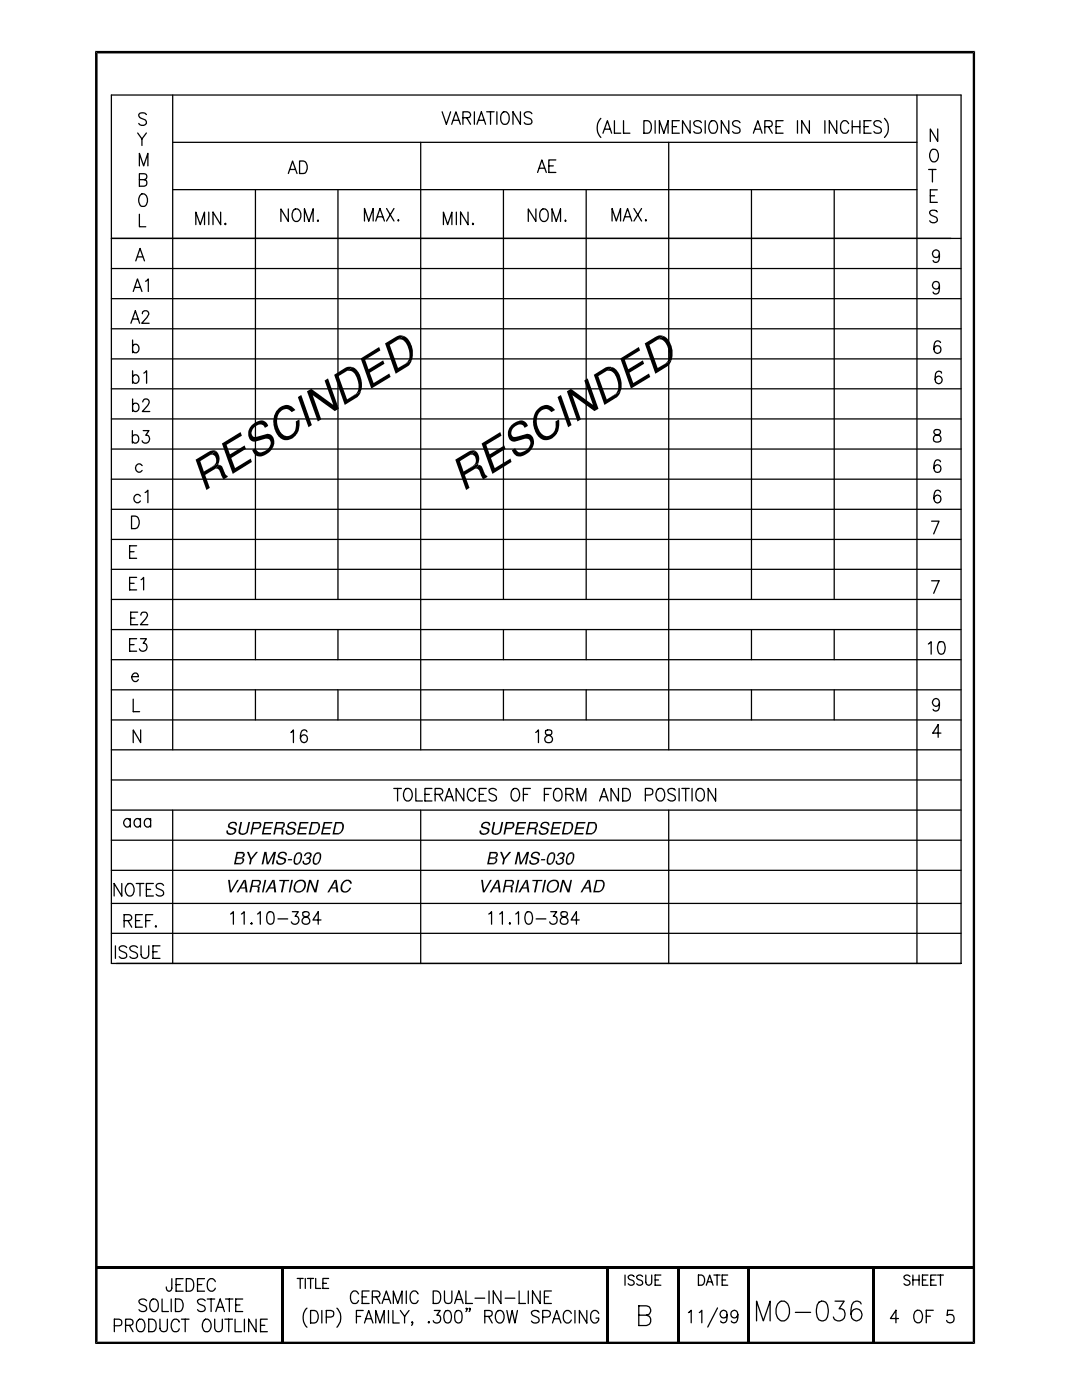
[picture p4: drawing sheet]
<svg xmlns="http://www.w3.org/2000/svg" width="216mm" height="279mm" viewBox="0 0 216 279" stroke-linecap="round" stroke-linejoin="round" font-family="sans-serif">
<g fill="none" stroke="#000" stroke-width=".25">
<path d="M22.2 19h169.6v173.3h-169.6zM34.5 19v130.6M183 19v173.3M27.5 26.5l.8 1.2v1.3M27.8 35.9l1.3-.2a.59 .59 0 0 0 .2-.6 .59 .59 0 0 0-.6-.4h-.9v2.5h.9a.66 .66 0 0 0 .6-.7 .66 .66 0 0 0-.6-.6M27.8 33.1v-2.5l.9 2.5 .8-2.5v2.5M28.1 38.8a.89 .89 0 0 1 1.3 .9 1.06 1.06 0 0 1-.2 1.1 1.06 1.06 0 0 1-1.1 .3l-.2-.2a1.71 1.71 0 0 1 .2-2.1zM29.2 22.9a.84 .84 0 0 0-.8-.4 .84 .84 0 0 0-.7 .6l.2 .4 1.2 .5 .1 .6a.92 .92 0 0 1-1.5 0M29.2 26.5l-.9 1.2M34.5 37.8h148.5M34.5 28.4h148.5M51 37.8v81.8"/>
<path d="M57.5 34.6l.9-2.5 .9 2.5M57.9 33.8h1M59.8 32.1h.7a1.5 1.5 0 0 1 .4 2.4l-1.1 .1zM67.4 37.8v81.8M83.9 28.4v121.2M88.2 22.3l.9 2.5 .8-2.5M90.1 24.8l.9-2.5 .9 2.5M90.5 24h1M92.4 23.5h.9a.59 .59 0 0 0 .6-.4 .59 .59 0 0 0-.2-.7l-1.3-.1v2.5M93.1 23.5l.8 1.3M94.7 22.3v2.5M95.2 24.8l.9-2.5 .8 2.5"/>
<path d="M95.5 24h1.1M97.1 22.3h1.5M97.9 22.3v2.5M99.1 22.3v2.5M100.3 22.4l.2-.1a1.22 1.22 0 0 1 1 1.9 .82 .82 0 0 1-.9 .6 .82 .82 0 0 1-.7-.9 1.45 1.45 0 0 1 .4-1.5zM100.5 37.8v81.8M103.8 22.3v2.5l-1.4-2.5v2.5M106.1 22.7a.83 .83 0 0 0-.8-.4 .83 .83 0 0 0-.7 .6l.2 .4 .9 .3a.6 .6 0 0 1 .4 .7 .6 .6 0 0 1-.5 .5l-.8-.1-.2-.2M107.3 34.4l.8-2.5 .9 2.5M107.6 33.6h1.1M109.5 33.1h.9M110.9 31.9h-1.4v2.5h1.4"/>
<path d="M117 37.8v81.8M119.9 23.6a2.85 2.85 0 0 0 0 3.8M120.3 26.6l.9-2.5 .8 2.5M120.6 25.8h1.1M122.6 24.1v2.5h1.3M124.4 24.1v2.5h1.3M128.5 24.1a1.32 1.32 0 0 1 1.4 .6 1.32 1.32 0 0 1-.1 1.5l-.6 .4h-.7zM130.7 24.1v2.5M131.6 26.6v-2.5l.9 2.5 .8-2.5v2.5M133.4 28.4v121.2M134.2 25.3h.8M135.6 24.1h-1.4v2.5h1.4"/>
<path d="M137.7 24.1v2.5l-1.5-2.5v2.5M140 24.5a.83 .83 0 0 0-.9-.4 .83 .83 0 0 0-.7 .6l.2 .4 .9 .3a.61 .61 0 0 1 .5 .6 .61 .61 0 0 1-.6 .6l-.8-.1-.2-.3M140.7 24.1v2.5M141.9 24.2l.6-.1a1.51 1.51 0 0 1 0 2.5h-.4a1.54 1.54 0 0 1-.2-2.4zM145.4 24.1v2.5l-1.5-2.5v2.5M147.7 24.5a.79 .79 0 0 0-.9-.5 .79 .79 0 0 0-.6 .7l.2 .4 .8 .3a.61 .61 0 0 1 .5 .6 .61 .61 0 0 1-.6 .6l-.7-.1-.2-.3M149.9 37.8v81.8M150.3 26.6l.9-2.5 .9 2.5M150.7 25.8h1M152.6 25.3l1.3-.1a.63 .63 0 0 0 .2-.7 .63 .63 0 0 0-.6-.4h-.9v2.5M153.3 25.3l.8 1.3M154.9 25.3h.8"/>
<path d="M156.3 24.1h-1.4v2.5h1.4M159.1 24.1v2.5M161.5 24.1v2.5l-1.5-2.5v2.5M164.6 24.1v2.5M166.5 37.8v81.8M167 24.1v2.5l-1.5-2.5v2.5M169.3 24.7a.83 .83 0 0 0-1-.6 .83 .83 0 0 0-.6 1 1.05 1.05 0 0 0 .2 1.1 1.05 1.05 0 0 0 1.1 .3l.3-.5M170.1 25.3h1.5M170.1 24.1v2.5M171.6 24.1v2.5M172.4 25.3h.9M173.8 24.1h-1.4v2.5h1.4"/>
<path d="M175.9 24.5a.87 .87 0 0 0-1.5 0 .61 .61 0 0 0 .4 .7l.6 .2a.61 .61 0 0 1 .5 .6 .61 .61 0 0 1-.6 .6l-.7-.1-.2-.3M176.5 23.6a2.73 2.73 0 0 1 0 3.8M185.3 33.8h1.5M185.6 39.1h.9M185.9 29.9a.89 .89 0 0 1 1.3 .8 1.15 1.15 0 0 1-1.1 1.6 1.59 1.59 0 0 1-.2-2.4zM186.1 33.8v2.5M187 37.9h-1.4v2.5h1.4M187.1 25.7v2.5l-1.5-2.5v2.5M22.2 59.6h169.6M22.2 53.6h169.6M22.2 47.6h169.6M26.6 58.2l.8-2.5 .9 2.5"/>
<path d="M26.9 57.4h1.1M27.1 52.1l.8-2.5 .9 2.5M27.4 51.3h1.1M27.8 42.8v2.5h1.3M29 56.1l.6-.4v2.5M39.1 44.8v-2.5l.9 2.5 .8-2.5v2.5M41.7 42.3v2.5M44 42.3v2.5l-1.5-2.5v2.5M44.9 44.7l.1-.1 .1 .1-.1 .1zM57.5 41.7v2.5l-1.5-2.5v2.5M58.5 42l.4-.3a1.19 1.19 0 0 1 1.1 .6 1.19 1.19 0 0 1-.1 1.3 .75 .75 0 0 1-.7 .6 .75 .75 0 0 1-.8-.6 1.72 1.72 0 0 1 .1-1.6zM60.7 44.2v-2.5l.9 2.5 .9-2.5v2.5"/>
<path d="M63.3 44.1l.2-.2v.2v.1zM72.7 44.1v-2.5l.9 2.5 .9-2.5v2.5M75 44.1l.8-2.5 .9 2.5M75.3 43.3h1.1M77.1 41.6l1.5 2.5M78.6 41.6l-1.5 2.5M79.4 44l.1-.1 .1 .1-.1 .1zM88.5 44.8v-2.5l.8 2.5 .9-2.5v2.5M91.1 42.3v2.5M93.4 42.3v2.5l-1.5-2.5v2.5M94.4 44.6l.1 .1-.1 .1v-.2l-.1 .1M106.9 41.7v2.5l-1.5-2.5v2.5"/>
<path d="M107.9 42l.4-.3a1.11 1.11 0 0 1 1.1 1.6 .85 .85 0 0 1-.9 .9 .85 .85 0 0 1-.8-.9v-.7zM110.2 44.2v-2.5l.8 2.5 .8-2.5v2.5M112.8 43.9l.1 .2-.1 .1zM122.1 44.1v-2.5l.9 2.5 .8-2.5v2.5M124.4 44.1l.8-2.5 .9 2.5M124.7 43.3h1.1M126.5 41.6l1.5 2.5M128 41.6l-1.5 2.5M128.9 43.9l.1 .1-.1 .1zM187 42.3a.84 .84 0 0 0-.8-.4 .84 .84 0 0 0-.7 .6l.2 .4 1.2 .6 .1 .6a.92 .92 0 0 1-1.5 0M187.5 50.7a.7 .7 0 0 1-.8 .7 .7 .7 0 0 1-.6-.8 .71 .71 0 0 1 .5-.7 .71 .71 0 0 1 .8 .3 2.72 2.72 0 0 1-.2 2l-.6 .2-.3-.2-.1-.2M187.5 57a.7 .7 0 0 1-.8 .7 .7 .7 0 0 1-.6-.8l.1-.4a.69 .69 0 0 1 1.2 0 2.79 2.79 0 0 1-.2 2l-.6 .2-.3-.2-.1-.2"/>
<path d="M22.2 77.6h169.6M22.2 71.6h169.6M22.2 65.6h169.6M26.1 64.5l.9-2.5 .9 2.5M26.5 75.2a.7 .7 0 0 1 .9-.3 .7 .7 0 0 1 .3 .9 .66 .66 0 0 1-.5 .7 .66 .66 0 0 1-.7-.4M26.5 69.1a.7 .7 0 0 1 .9-.3 .7 .7 0 0 1 .3 .9 .66 .66 0 0 1-.5 .7 .66 .66 0 0 1-.7-.4M26.5 67.9v2.5M26.5 74v2.5M26.5 79.6v2.5M26.5 63.7h1M28.4 62.6a.51 .51 0 0 1 .4-.6h.5a.6 .6 0 0 1 .2 .9l-1.2 1.6h1.5M28.7 74.5l.6-.5v2.5"/>
<path d="M187.7 68.4a.65 .65 0 0 0-1-.2 1.98 1.98 0 0 0 0 2.2 .71 .71 0 0 0 .9-.2 .71 .71 0 0 0-.1-1 .71 .71 0 0 0-1 .1l-.1 .4M187.9 74.5a.58 .58 0 0 0-1-.3 2.54 2.54 0 0 0-.2 2 .72 .72 0 0 0 1.1 .2 .72 .72 0 0 0 0-1.1 .72 .72 0 0 0-1.1 .1l-.1 .4M22.2 83.6h169.6M22.2 89.6h169.6M22.2 95.6h169.6M26.4 87.1a.7 .7 0 0 1 .9-.3 .7 .7 0 0 1 .4 .9 .66 .66 0 0 1-.5 .7 .66 .66 0 0 1-.8-.3M26.4 85.9v2.5M26.5 80.8a.7 .7 0 0 1 .9-.3 .7 .7 0 0 1 .3 .9 .68 .68 0 0 1-.5 .7 .68 .68 0 0 1-.7-.3M28 99a.8 .8 0 0 0-1.3 .3 .8 .8 0 0 0 .9 1l.4-.3M28.4 92.9a.8 .8 0 0 0-1.4 .3 .8 .8 0 0 0 .9 1l.5-.3M28.5 80.2l.2-.4 .6-.2a.62 .62 0 0 1 .4 1l-1.3 1.5h1.5M28.6 85.9h1.1l-.6 1a.77 .77 0 0 1 .6 1.2 .77 .77 0 0 1-1.3-.1"/>
<path d="M29 98.3l.5-.5v2.5M186.5 85.9a.52 .52 0 0 0 .2 .8 .91 .91 0 0 1 1 1.1 .77 .77 0 0 1-1.1 .4 .77 .77 0 0 1 0-1.3 .97 .97 0 0 0 1.1-.8 .8 .8 0 0 0-1.2-.2zM187.7 98.2a.63 .63 0 0 0-1-.2 1.61 1.61 0 0 0 .3 2.4 .75 .75 0 0 0 .7-.9 .75 .75 0 0 0-1-.6l-.3 .6M187.7 92.2a.63 .63 0 0 0-1-.3 2.06 2.06 0 0 0 0 2.3 .72 .72 0 0 0 .9-.3 .72 .72 0 0 0-.1-.9 .72 .72 0 0 0-1 .1l-.1 .4M22.2 101.6h169.6M22.2 107.7h169.6M22.2 113.6h169.6M22.2 119.6h169.6M25.9 116.4h.9M25.9 110.1h.9M26.2 103h.8a1.38 1.38 0 0 1 .8 1.2 1.38 1.38 0 0 1-.8 1.3h-.8zM27.3 108.9h-1.4v2.5h1.4"/>
<path d="M27.3 115.2h-1.4v2.5h1.4M28.2 115.7l.5-.5v2.5M185.9 104h1.5l-1.1 2.6M185.9 115.9h1.5l-1.1 2.5M22.2 125.6h169.6M22.2 137.7h169.6M22.2 131.7h169.6M25.9 128.7h.9M26.1 123.4h.8M26.3 135h1.3a.66 .66 0 0 0-.7-.7 .66 .66 0 0 0-.6 .7 .73 .73 0 0 0 .4 .9 .73 .73 0 0 0 .9-.3M26.6 139.5v2.5h1.3M27.3 127.5h-1.4v2.5h1.4"/>
<path d="M27.5 122.2h-1.4v2.5h1.4M28 127.5h1.2l-.6 .9a.79 .79 0 0 1 .6 1.2 .79 .79 0 0 1-1.4-.1M28.1 122.8l.2-.5 .7-.1a.6 .6 0 0 1 .3 .9l-1.3 1.6h1.5M51 125.6v6.1M51 137.7v6M67.4 125.6v6.1M67.4 137.7v6M100.5 125.6v6.1M100.5 137.7v6M117 125.6v6.1M117 137.7v6M149.9 125.6v6.1"/>
<path d="M149.9 137.7v6M166.5 125.6v6.1M166.5 137.7v6M185.3 128.5l.5-.4v2.5M187.4 128.1a.74 .74 0 0 1 1.1 .4 2.12 2.12 0 0 1-.2 1.9l-.6 .2a1.48 1.48 0 0 1-.5-2.1zM22.2 155.7h169.6M22.2 149.6h169.6M22.2 143.7h169.6M28.1 145.7v2.5l-1.5-2.5v2.5M58 146.2l.5-.5v2.5M61.3 146l-.2-.2-.5-.1a1.52 1.52 0 0 0-.5 2.1 .74 .74 0 0 0 1.2-.1 .74 .74 0 0 0-.7-1.1l-.5 .4-.2 .4M78.6 157.4h1.5"/>
<path d="M79.3 157.4v2.5M80.9 157.5l.3-.1a1.19 1.19 0 0 1 1 .6 1.19 1.19 0 0 1-.1 1.3 .75 .75 0 0 1-.7 .6 .75 .75 0 0 1-.8-.6 1.6 1.6 0 0 1 .3-1.8zM83 157.4v2.5h1.3M84.8 158.5h.9M86.2 157.4h-1.4v2.5h1.4M86.8 158.5l1.3-.1a.59 .59 0 0 0 0-.9l-1.3-.1v2.5M87.6 158.5l.7 1.4M88.8 159.9l.8-2.5 .9 2.5M89.1 159h1.1M92.5 157.4v2.5l-1.5-2.5v2.5M94.9 157.9a.75 .75 0 0 0-.6-.6 .75 .75 0 0 0-.8 .4 1.54 1.54 0 0 0 .4 2.2 .76 .76 0 0 0 1-.6M95.6 158.5h.9"/>
<path d="M97 157.4h-1.4v2.5h1.4M99.1 157.7a.81 .81 0 0 0-.9-.4 .81 .81 0 0 0-.6 .6l.2 .4 .8 .4a.67 .67 0 0 1 .5 .8 .95 .95 0 0 1-1.5 0M102.2 157.7l.4-.3h.4a1.5 1.5 0 0 1 0 2.5 1.09 1.09 0 0 1-1-1.6zM104.4 158.5h.9M105.8 157.4h-1.4v2.5M106.9 146.2l.5-.5v2.5M108.6 158.5h.9M108.9 145.8a.56 .56 0 0 0 .2 .8 .9 .9 0 0 1 1 .5 .9 .9 0 0 1-.1 1 .87 .87 0 0 1-1.3-.4 .96 .96 0 0 1 1.1-1.1 .56 .56 0 0 0 .2-.8l-.3-.1zM110 157.4h-1.4v2.5M110.7 157.7l.4-.3a1.11 1.11 0 0 1 1 1.5 .85 .85 0 0 1-.8 1 .85 .85 0 0 1-.9-1v-.6zM112.9 158.5l1.3-.1a.6 .6 0 0 0 .2-.6 .6 .6 0 0 0-.5-.4h-1v2.5M113.7 158.5l.7 1.4"/>
<path d="M115.1 159.9v-2.5l.9 2.5 .9-2.5v2.5M119.6 159.9l.9-2.5 .9 2.5M120 159h1M123.4 157.4v2.5l-1.5-2.5v2.5M124.2 157.4h.8a1.38 1.38 0 0 1 .8 1.2 1.38 1.38 0 0 1-.8 1.3h-.8zM128.8 158.7l1.2-.2a.67 .67 0 0 0 .3-.7 .67 .67 0 0 0-.6-.4h-.9v2.5M131.3 157.5l.7-.1a1.5 1.5 0 0 1 0 2.5h-.5a1.55 1.55 0 0 1-.2-2.4zM134.7 157.7a.82 .82 0 0 0-.8-.4 .82 .82 0 0 0-.6 .6l.2 .4 .8 .4a.67 .67 0 0 1 .4 .8 .93 .93 0 0 1-1.4 0M135.5 157.4v2.5M136.1 157.4h1.4M136.8 157.4v2.5M138.1 157.4v2.5"/>
<path d="M139.3 157.5l.2-.1a1.11 1.11 0 0 1 1 1.5 .85 .85 0 0 1-.8 1 .85 .85 0 0 1-.8-1 1.45 1.45 0 0 1 .4-1.4zM142.8 157.4v2.5l-1.5-2.5v2.5M187.5 140.3a.73 .73 0 0 1-1.2 .5 .73 .73 0 0 1 .1-1.3 .64 .64 0 0 1 1 .3 2.65 2.65 0 0 1-.2 2 .64 .64 0 0 1-1-.2M187.7 146.3h-1.6l1.1-1.7v2.6M22.2 173.7h169.6M22.2 167.7h169.6M22.2 161.7h169.6M24.3 176.3v2.5l-1.5-2.5v2.5M25.5 176.4l.2-.1a1.19 1.19 0 0 1 .9 1.9 .75 .75 0 0 1-.7 .7 .75 .75 0 0 1-.8-.7 1.52 1.52 0 0 1 .4-1.8zM26 163.7a.76 .76 0 0 0-1.1-.1 .76 .76 0 0 0-.1 1.1 .64 .64 0 0 0 .6 .4 .64 .64 0 0 0 .6-.4M26 163.4v1.7M27.2 176.3h1.5"/>
<path d="M27.9 176.3v2.5M28 163.7a.7 .7 0 0 0-.9-.3 .7 .7 0 0 0-.3 .9 .66 .66 0 0 0 .4 .8 .66 .66 0 0 0 .8-.4M28 163.4v1.7M29.2 177.5h.9M30.1 163.7a.7 .7 0 0 0-1-.3 .7 .7 0 0 0-.3 .9 .66 .66 0 0 0 .5 .8 .66 .66 0 0 0 .8-.4M30.1 163.4v1.7M30.6 176.3h-1.4v2.5h1.4M32.6 176.7a.87 .87 0 0 0-1.4 0l.2 .6 .8 .3a.67 .67 0 0 1 .4 .9 .93 .93 0 0 1-1.4 0M34.5 161.7v30.6M83.9 161.7v30.6M133.4 161.7v30.6M22.2 186.3h169.6"/>
<path d="M22.2 180.3h169.6M23 188.8v2.5M24.8 183.7h.9a.65 .65 0 0 0 .6-.7l-.2-.3-.4-.2h-.9v2.5M25.3 189.1a.81 .81 0 0 0-.9-.4 .81 .81 0 0 0-.6 .7l.2 .3 1.2 .6 .1 .6a.95 .95 0 0 1-1.5 0M25.5 183.7l.8 1.3M27.1 183.7h.8M27.4 189.1a.84 .84 0 0 0-.8-.4 .84 .84 0 0 0-.7 .7l.2 .3 .9 .4a.62 .62 0 0 1 .2 1 1.01 1.01 0 0 1-1.3-.2M28.2 188.8v1.7a.76 .76 0 0 0 .7 .8 .76 .76 0 0 0 .8-.8v-1.7M28.4 182.5h-1.3v2.5h1.3M29.1 183.7h.8M30.5 182.5h-1.4v2.5M30.5 189.9h.9"/>
<path d="M31.1 184.8v.2l-.1-.1zM31.9 188.8h-1.4v2.5h1.4M46 182.4l.6-.5v2.5M48.2 182.4l.5-.5v2.5M50.2 184.2l.1 .1-.1 .1-.1-.1zM51.4 182.4l.5-.5v2.5M53.6 182.1a.68 .68 0 0 1 1 .3 2.49 2.49 0 0 1-.2 1.9 .72 .72 0 0 1-1.1-.3 2.28 2.28 0 0 1 .3-1.9zM55.5 183.4h1.9M58.3 181.9h1.2l-.6 1a.79 .79 0 0 1 .6 1.2 .79 .79 0 0 1-1.4-.1M60.5 182.1a.53 .53 0 0 0 .2 .8 .89 .89 0 0 1 .9 .4 .89 .89 0 0 1 0 1 .85 .85 0 0 1-1.3-.3 1.16 1.16 0 0 1 1.3-1.2l.1-.5a.81 .81 0 0 0-1.2-.2zM64.1 183.6h-1.7l1.1-1.7v2.5M97.5 182.4l.6-.5v2.5"/>
<path d="M99.7 182.4l.5-.5v2.5M101.7 184.2l.2 .1-.2 .1v-.2l-.1 .1M102.9 182.4l.6-.5v2.5M105.1 182.1a.68 .68 0 0 1 1 .3 2.08 2.08 0 0 1-.2 1.9 .67 .67 0 0 1-1-.3 2.08 2.08 0 0 1 .2-1.9zM107 183.4h1.9M109.9 181.9h1.2l-.7 1a.79 .79 0 0 1 .7 1.2 .79 .79 0 0 1-1.4-.1M112 182.1a.53 .53 0 0 0 .2 .8 .91 .91 0 0 1 1 .4 .91 .91 0 0 1-.1 1 .89 .89 0 0 1-1.3-.3 1.17 1.17 0 0 1 1.3-1.2l.1-.5a.81 .81 0 0 0-1.2-.2zM115.6 183.6h-1.6l1-1.7v2.5M29.3 259.6a.84 .84 0 0 0-.9-.4 .84 .84 0 0 0-.7 .6l.2 .4 .9 .4a.61 .61 0 0 1 .4 .4 .61 .61 0 0 1-.2 .6 .96 .96 0 0 1-1.3-.2M30.1 259.6l.4-.4a1.09 1.09 0 0 1 1.1 1.6 .86 .86 0 0 1-.9 1 .86 .86 0 0 1-.8-1v-.6zM32.3 259.2v2.5h1.3M34.2 259.2v2.5"/>
<path d="M34.3 255.2v1.9l-.1 .4a.51 .51 0 0 1-.9 0l-.1-.7M35 259.2h.8a1.38 1.38 0 0 1 .8 1.3 1.38 1.38 0 0 1-.8 1.2h-.8zM35.1 256.4h.9M36.5 255.2h-1.4v2.5h1.4M37.2 255.2a1.33 1.33 0 0 1 1.5 .7 1.33 1.33 0 0 1-.5 1.7l-1 .1zM39.4 256.4h.9M40.8 255.2h-1.4v2.5h1.4M40.9 259.6a.84 .84 0 0 0-.8-.4 .84 .84 0 0 0-.7 .6l.2 .4 .9 .4a.62 .62 0 0 1 .2 1 .96 .96 0 0 1-1.3-.2M41.4 259.2h1.4M42.1 259.2v2.5M43 255.8a.83 .83 0 0 0-1-.6 .83 .83 0 0 0-.6 1 1.09 1.09 0 0 0 1 1.5l.6-.6M45 259.2h1.5"/>
<path d="M45.8 259.2v2.5M48.4 259.2h-1.4v2.5h1.4M59.3 255.1h1.2M59.9 255.1v2M60.9 255.1v2M61.3 255.1h1.3M62 255.1v2M63 255.1v2h1M64.4 256.1h.8M65.6 255.1h-1.2v2h1.2M71.5 258.2a.83 .83 0 0 0-.9-.6 .83 .83 0 0 0-.7 1 1.05 1.05 0 0 0 .2 1.1 1.05 1.05 0 0 0 1.1 .4l.3-.6M72.3 258.8h.9"/>
<path d="M73.7 257.6h-1.4v2.5h1.4M74.3 258.8h1a.59 .59 0 0 0 .5-.4 .59 .59 0 0 0-.2-.6l-1.3-.2v2.5M75.1 258.8l.7 1.3M76.6 259.3h1M81.1 257.6v2.5M83.4 258.2a.83 .83 0 0 0-.9-.6 .83 .83 0 0 0-.7 1 1.05 1.05 0 0 0 .2 1.1 1.05 1.05 0 0 0 1.1 .4l.3-.6M86.4 257.6a1.32 1.32 0 0 1 1.5 .7 1.32 1.32 0 0 1-.2 1.5l-.2 .3h-1.1zM88.7 257.6v1.9a.74 .74 0 0 0 .7 .6 .74 .74 0 0 0 .8-.6v-1.9M91.1 259.3h1M93 257.6v2.5h1.3M94.8 259.1h1.9M97.6 257.6v2.5"/>
<path d="M99.9 257.6v2.5l-1.5-2.5v2.5M100.8 259.1h1.9M103.6 257.6v2.5h1.3M105.4 257.6v2.5M107.8 257.6v2.5l-1.5-2.5v2.5M108.6 258.8h.9M110 257.6h-1.4v2.5h1.4M124.7 254.5v2M126.5 254.8a.64 .64 0 0 0-.6-.4 .64 .64 0 0 0-.6 .6l.4 .4 .7 .2a.51 .51 0 0 1 .1 .5 .51 .51 0 0 1-.4 .4h-.3l-.5-.3M128.2 254.8a.64 .64 0 0 0-.6-.4 .64 .64 0 0 0-.6 .6l.4 .4 .7 .2a.51 .51 0 0 1 .1 .5 .51 .51 0 0 1-.4 .4h-.3l-.5-.3M128.9 254.5v1.4a.59 .59 0 0 0 .6 .6 .59 .59 0 0 0 .5-.6v-1.4M130.7 255.4h.7"/>
<path d="M131.9 254.5h-1.2v2h1.2M139.4 254.5a1.07 1.07 0 0 1 1.2 .7 1.07 1.07 0 0 1-.6 1.3h-.6zM140.9 256.5l.7-2 .7 2M141.2 255.8h.8M142.5 254.5h1.2M143.1 254.5v2M144.1 255.4h.7M145.2 254.5h-1.1v2h1.1M155.5 259.9a1.34 1.34 0 0 1 2 1.3 2.24 2.24 0 0 1-1 2.4 1.46 1.46 0 0 1-1.6-1.5 2.43 2.43 0 0 1 .6-2.2zM163.4 259.9l.9-.2a1.86 1.86 0 0 1 1 2.2l-.2 .9-.3 .6-.9 .2a1.86 1.86 0 0 1-1-2.2l.2-1zM166.6 259.7h1.8l-1 1.5h.5a1.25 1.25 0 0 1 .4 2 1.25 1.25 0 0 1-2-.4M181.6 254.8a.64 .64 0 0 0-.7-.4 .64 .64 0 0 0-.5 .6l.3 .4 .7 .2a.51 .51 0 0 1 .2 .5 .51 .51 0 0 1-.5 .4h-.3l-.4-.3"/>
<path d="M182.2 254.5v2M182.2 255.4h1.2M183.4 254.5v2M184.1 255.4h.6M185.2 254.5h-1.1v2h1.1M185.7 255.4h.7M186.8 254.5h-1.1v2h1.1M187.1 254.5h1.2M187.7 254.5v2M22.8 264.6l1.3-.1a.71 .71 0 0 0 .2-.7 .71 .71 0 0 0-.6-.5h-.9v2.5M25.1 264.5h.9a.62 .62 0 0 0 .6-.6 .62 .62 0 0 0-.6-.6h-.9v2.5M25.8 264.5l.7 1.3"/>
<path d="M27.6 263.4l.3-.1a1.19 1.19 0 0 1 .9 1.9 .8 .8 0 0 1-1 .6 .8 .8 0 0 1-.6-1 1.45 1.45 0 0 1 .4-1.4zM29.7 263.3a1.32 1.32 0 0 1 1.4 .6 1.32 1.32 0 0 1-.2 1.5l-.2 .3-1 .1zM31.9 263.3v1.8a.74 .74 0 0 0 .8 .7 .74 .74 0 0 0 .7-.7v-1.8M35.8 263.9a.75 .75 0 0 0-.8-.7 .75 .75 0 0 0-.7 .7 1.51 1.51 0 0 0 .5 1.9l.7-.1 .3-.5M36.2 263.3h1.5M37 263.3v2.5M40.8 263.4l.2-.1a1.22 1.22 0 0 1 1 1.9 .75 .75 0 0 1-.7 .6 .75 .75 0 0 1-.8-.6 1.6 1.6 0 0 1 .3-1.8zM42.8 263.3v1.8a.77 .77 0 0 0 .8 .7 .77 .77 0 0 0 .8-.7v-1.8M43.1 261.7l.8-2.5 .9 2.5M43.4 260.9h1M44.9 263.3h1.5M45.6 263.3v2.5"/>
<path d="M46.9 263.3v2.5h1.3M47 260.4h.9M48.8 263.3v2.5M51.1 263.3v2.5l-1.5-2.5v2.5M52 264.5h.8M53.3 263.3h-1.3v2.5h1.3M61.3 261.1a2.73 2.73 0 0 0 0 3.8M62 261.5h.7a1.38 1.38 0 0 1 .8 1.3 1.38 1.38 0 0 1-.8 1.2h-.7zM64.2 261.5v2.5M65.1 262.8h.9a.66 .66 0 0 0 .6-.6 .66 .66 0 0 0-.6-.7h-.9v2.5M67.2 261.1a2.73 2.73 0 0 1 0 3.8M71.1 262.7h.9"/>
<path d="M72.5 261.5h-1.4v2.5M72.7 264l.9-2.5 .8 2.5M73 263.2h1.1M75 264v-2.5l.8 2.5 .9-2.5v2.5M76.2 260.1l.9-2.5 .9 2.5M77.5 261.5v2.5M78.4 261.5v2.5h1.3M78.5 260.1v-2.5l.9 2.5 .8-2.5v2.5M79.9 261.5l.8 1.2M80.7 262.7v1.3M81.6 261.5l-.9 1.2M82.3 263.9v.1l-.2-.1 .2-.1v.1l-.2 .6"/>
<path d="M85.6 263.8l.1 .1-.1 .1v-.2l-.1 .1M86.7 261.5h1.1l-.6 1a.79 .79 0 0 1 .6 1.2 .79 .79 0 0 1-1.4-.1M88.9 261.7a.67 .67 0 0 1 1.1 .3 2.08 2.08 0 0 1-.3 1.9 .68 .68 0 0 1-1-.3 2.08 2.08 0 0 1 .2-1.9zM90.7 260.1l.9-2.5 .8 2.5M91.1 261.7a.68 .68 0 0 1 1 .3 2.49 2.49 0 0 1-.2 1.9 .72 .72 0 0 1-1.1-.3 2.28 2.28 0 0 1 .3-1.9zM93.1 261.3l.1-.1-.1 .1-.1-.1 .1-.1 .1 .3-.2 .3M93.7 261.3l.1-.1-.1 .1-.1-.1 .1-.1 .1 .3-.2 .3M96.7 262.7h1a.6 .6 0 0 0 .5-.6 .6 .6 0 0 0-.5-.6h-1v2.5M97.5 262.7l.7 1.3M99.1 261.9a.75 .75 0 0 1 .7-.4 .75 .75 0 0 1 .7 .6 1.51 1.51 0 0 1-.6 1.9 1.19 1.19 0 0 1-1-.6 1.19 1.19 0 0 1 .1-1.3zM101.1 261.5l.5 2.5 .6-2.5 .5 2.5 .6-2.5M107.6 261.9a.84 .84 0 0 0-.9-.4 .84 .84 0 0 0-.7 .6l.3 .4 .8 .3a.61 .61 0 0 1 .5 .5 .61 .61 0 0 1-.2 .6 .96 .96 0 0 1-1.4-.2"/>
<path d="M108.3 262.8h1a.66 .66 0 0 0 .5-.6 .66 .66 0 0 0-.5-.7h-1v2.5M110.2 264l.9-2.5 .8 2.5M110.5 263.2h1.1M114 262.1a.82 .82 0 0 0-1-.6 .82 .82 0 0 0-.6 1 1.14 1.14 0 0 0 1.1 1.5l.5-.6M114.7 261.5v2.5M117.1 261.5v2.5l-1.5-2.5v2.5M119.5 262.1a.82 .82 0 0 0-1-.6 .82 .82 0 0 0-.6 1 1.14 1.14 0 0 0 1 1.5 .95 .95 0 0 0 .6-.9h-.6M127.5 262.5h1.5a.93 .93 0 0 0 .9-1 .93 .93 0 0 0-.9-.9h-1.5v3.9h1.5a1.05 1.05 0 0 0 .9-1 1.05 1.05 0 0 0-.9-1M137.4 262l.5-.5v2.5M139.5 262l.5-.5v2.5M143.2 261l-2 3.8M145.1 262.3a.73 .73 0 0 1-1.2 .6 .73 .73 0 0 1 .1-1.3 .67 .67 0 0 1 1 .2 2.72 2.72 0 0 1-.2 2.1 .64 .64 0 0 1-1-.2"/>
<path d="M147.2 262.3a.7 .7 0 0 1-.9 .6 .7 .7 0 0 1-.3-1.1 .7 .7 0 0 1 1.1 0 2.28 2.28 0 0 1-.2 2.1 .65 .65 0 0 1-1-.2M151 263.6v-3.9l1.3 3.9 1.4-3.9v3.9M158.7 261.9h3.1M171.8 260.2a.98 .98 0 0 0-1.5-.3 3.8 3.8 0 0 0-.3 3.2 1.17 1.17 0 0 0 2-.3 1.17 1.17 0 0 0-1.2-1.6l-.5 .2-.3 .3-.2 .6M179.3 263.1h-1.6l1.1-1.6v2.5M182.5 261.8a.75 .75 0 0 1 .8-.3 .75 .75 0 0 1 .6 .6 1.51 1.51 0 0 1-.5 1.9h-.4a1.56 1.56 0 0 1-.5-2.2zM184.8 262.7h.9M186.2 261.5h-1.4v2.5M190.2 261.5h-1.1l-.1 1.1a.83 .83 0 0 1 1.1 0 .83 .83 0 0 1 0 1.1 .83 .83 0 0 1-1.1 0l-.1-.2"/>
</g>
<g fill="#000">
<path d="M19 10.2h175.6l-.5 .5h-174.6zM194.6 10.2v258l-.5-.4v-257.1zM59.4 79.2l.7-.4 2.1 6-.6 .5zM61.3 78.1l.8-.5 4.4 3.2-1.7-4.9 .6-.4 2.2 6.1-.8 .4-4.4-3.1 1.7 4.8-.7 .4zM66.7 74.8l2.3-1.5 .6-.1 .8 .1-2.8 1.8 1.7 4.6 2.7-1.6-.3 .8-.5 .5-2.4 1.4zM69 74.2l1.4-.9a3.9 3.9 0 0 1 1.6 4.8l-2.7 1.6 1.5-1a2.18 2.18 0 0 0 .6-2.8 2.69 2.69 0 0 0-1.3-1.8l-.6-.1zM72 71.5l3.6-2.2 .3 .6-3 1.9 .6 1.9 3-1.8 .2 .7-2.9 1.8 .7 2.1 3.2-2 .2 .7-3.8 2.4zM76.8 68.5l2.7-1.5 .5-.1 .6 .2-2.8 1.7 1.6 4.6 2.8-1.5-.5 .9-2.7 1.8zM79.2 67.9l1.4-.8a3.7 3.7 0 0 1 1.8 2.9v1l-.2 .9-2.8 1.5 1.6-.9a2.87 2.87 0 0 0 .4-3.2 1.94 1.94 0 0 0-1.7-1.6zM111.3 79.2l.6-.4 2.1 6-.6 .5zM113.1 78.1l.8-.5 4.4 3.2-1.7-4.9 .7-.4 2.1 6.1-.8 .4-4.4-3.1 1.7 4.8-.7 .4zM118.5 74.8l2.4-1.5 .5-.1 .8 .1-2.8 1.8 1.7 4.6 2.7-1.6-.3 .8-.5 .5-2.4 1.4z"/>
<path d="M120.8 74.2l1.4-.9a3.9 3.9 0 0 1 1.6 4.8l-2.7 1.6 1.5-1a2.18 2.18 0 0 0 .6-2.8 2.69 2.69 0 0 0-1.2-1.8l-.7-.1zM123.8 71.5l3.7-2.2 .2 .6-3 1.9 .6 1.9 3-1.8 .2 .7-2.9 1.8 .8 2.1 3.1-2 .3 .7-3.9 2.4zM128.7 68.5l2.6-1.5 .5-.1 .6 .2-2.8 1.7 1.6 4.6 2.8-1.5-.5 .9-2.7 1.8zM131 67.9l1.4-.8a3.7 3.7 0 0 1 1.8 2.9v1l-.2 .9-2.8 1.5 1.6-.9a2.87 2.87 0 0 0 .4-3.2 1.94 1.94 0 0 0-1.7-1.6zM39 91.7l3-1.7 .7-.1 .4 .1-3.1 2 .7 2.1 2.9-1.6-.1 .2 .3 .1-1 .9-1.9 1.1 1 2.6-.7 .4zM41.7 90.9l1.4-.9a2.18 2.18 0 0 1 .5 2.5l-2.9 1.6 1.8-1.1a1.3 1.3 0 0 0-.1-2.3zM42.8 93.7l1-.9a2.59 2.59 0 0 1 1.2 1.8l.5 .6-.9 .5-.3-.5a2.31 2.31 0 0 0-1.1-1.7zM44.3 88.5l3.7-2.3 .3 .8-3.1 1.8 .7 1.9 2.9-1.8 .3 .7-3 1.8 .8 2 3.1-1.9 .2 .7-3.8 2.4zM50.2 84.8a2.9 2.9 0 0 1 2.3-.9l.7 .5 .3 .6-.6 .4a1.06 1.06 0 0 0-1.8-.4 1.46 1.46 0 0 0-.6 2.1l.2 .1h.6l1.8-.5a1.5 1.5 0 0 1 1.6 1.9 3.4 3.4 0 0 1-3 2.5 1.81 1.81 0 0 1-1.4-1.3l.7-.3a1.14 1.14 0 0 0 1.9 .5 1.71 1.71 0 0 0 .9-2.2l-.3-.2-.5-.1-1.8 .6a1.36 1.36 0 0 1-1.4-.4 1.36 1.36 0 0 1-.3-1.4l.3-.8zM55.5 81.6a2.07 2.07 0 0 1 3.4 .2l-.7 .5a1.58 1.58 0 0 0-1.7-.6 1.58 1.58 0 0 0-1.1 1.4 3.5 3.5 0 0 0 1.5 3.9 1.85 1.85 0 0 0 2.2-2l-.1-.9 .7-.4 .1 1.2a2.78 2.78 0 0 1-3.4 2.8 4.2 4.2 0 0 1-.9-6.1zM90.8 91.7l3.1-1.7 .6-.1 .4 .1-3.1 2 .7 2.1 3-1.6-.2 .2 .3 .1-1 .9-1.8 1.1 .9 2.6-.7 .4zM93.6 90.9l1.3-.9a2.18 2.18 0 0 1 .6 2.5l-3 1.6 1.8-1.1a1.3 1.3 0 0 0-.1-2.3z"/>
<path d="M94.6 93.7l1-.9a2.59 2.59 0 0 1 1.2 1.8l.5 .6-.9 .5-.6-1.2a.85 .85 0 0 0-1.2-.8zM96.1 88.5l3.7-2.3 .3 .8-3.1 1.8 .7 1.9 2.9-1.8 .3 .7-2.9 1.8 .7 2 3.2-1.9 .2 .7-3.8 2.4zM102.1 84.8a2.44 2.44 0 0 1 2.6-.7l.5 .5 .1 .4-.6 .4a1.06 1.06 0 0 0-1.8-.4 1.31 1.31 0 0 0-.4 2.2l2.4-.5a1.5 1.5 0 0 1 1.7 1.9 3.4 3.4 0 0 1-3.1 2.5 1.81 1.81 0 0 1-1.3-1.3l.6-.3a1.14 1.14 0 0 0 1.9 .5 1.71 1.71 0 0 0 1-2.2l-.4-.2-.5-.1-1.8 .6a1.36 1.36 0 0 1-1.4-.4 1.36 1.36 0 0 1-.3-1.4l.3-.8zM107.3 81.6a2.08 2.08 0 0 1 3.4 .2l-.7 .5a1.58 1.58 0 0 0-1.7-.6 1.58 1.58 0 0 0-1.1 1.4 3.5 3.5 0 0 0 1.5 3.9 1.85 1.85 0 0 0 2.2-1.7l-.1-1.2 .7-.4 .1 1.2a2.79 2.79 0 0 1-3.4 2.8 4.1 4.1 0 0 1-.9-6.1zM45.6 164.4l.5-.4h.6a.6 .6 0 0 1 .6 .8h-.3a.58 .58 0 0 0-.7-.5 .58 .58 0 0 0-.5 .6l1 .3a.65 .65 0 0 1 0 1.2 1.07 1.07 0 0 1-1.6-.3v-.4h.3v.4a.77 .77 0 0 0 1.3-.3l-.1-.2-.8-.3a.54 .54 0 0 1-.3-.9zM45.5 175.6h.3l.3 2.1 1.2-2.1h.3l-1.4 2.5h-.4zM47.2 170h1.2l.4 .3h-1.3l-.2 .8 1.2 .1 .1 .1-1.4 .1-.1 .8 1.3 .1-.3 .2h-1.4zM47.1 172.2l1.1-.1 .2-.5-.4-.2 .6-.1 .1 .4-.3 .6zM47.3 171.1h.8l.4-.5-.1-.2-.4-.1h.8a.69 .69 0 0 1-.3 .9zM48.6 175.6h.5l-1 1.5 .8 .2h-.9l-.5 .8h-.3zM49.1 175.6l.3 2.5h-.4l-.1-.8-.8-.2h.8l-.1-1.1zM48 164h.3l-.4 1.9 .1 .2 .2 .2h.4l.5-.2 .5-2.1h.3l-.4 1.9a1.08 1.08 0 0 1-.9 .7 1.08 1.08 0 0 1-1-.4z"/>
<path d="M50.3 175.6h1.4l.3 .3h-1.5l-.1 .8 1.3 .1h-.1l.1 .1-1.4 .1-.2 1.1h-.4zM49.3 170h.4l.4 1.2 1-1.2h.4l-1.3 1.5-.2 1h-.3l.2-1zM50.5 164l1.4 .1 .2 .2h-1.4l-.2 .9h1.4l-.5 .3h-.9l-.3 1h-.2zM51.1 177l.6-.1 .1 .2v1h-.4v-.3a.48 .48 0 0 0-.3-.8zM50.4 176.7h.9a.43 .43 0 0 0 .4-.4 .43 .43 0 0 0-.3-.4h.7v.4l-.4 .5zM50.5 165.2h.9a.45 .45 0 0 0 .4-.4 .45 .45 0 0 0-.3-.5h.6l.1 .4-.3 .5zM52.8 175.6h.3l-.5 2.5h-.3zM52.7 164h1.8l-.1 .3h-1.4l-.2 .8h1.4l-.1 .3h-1.3l-.2 .8h1.5l-.1 .3h-1.8zM54.4 175.6h.4l-1 1.5 .9 .2h-1l-.4 .8h-.4zM54.8 175.6l.3 2.5h-.4v-.8l-.9-.2h.8l-.1-1.1zM52.7 170h.5l.3 2.1 1.1-2.1h.5l-.5 2.5h-.4l.5-2-1.1 2h-.4l-.2-2-.5 2h-.3zM55.1 164h1.3l.4 .3h-1.5l-.2 .9h1.4v.2l-1.4 .1-.2 1h-.4z"/>
<path d="M55.9 165.5h.7v1h-.5l.1-.8zM55.1 165.2h1l.2-.1 .2-.6-.3-.2h.6a.75 .75 0 0 1-.3 .9zM55.8 170.1l.5-.1 .7 .1 .2 .3v.3h-.3a.58 .58 0 0 0-.6-.5 .58 .58 0 0 0-.5 .7l1.1 .3a.9 .9 0 0 1-.1 1.1 .9 .9 0 0 1-1 .3l-.6-.2-.1-.7h.3v.3a.74 .74 0 0 0 1.2 .1l.1-.2-.1-.4-1.1-.4a.78 .78 0 0 1 .3-1zM55.8 175.6h1.9v.3h-.8l-.5 2.2h-.4l.5-2.2h-.8zM57.5 171.4h.8v.3h-.9zM58.1 175.6h.4l-.6 2.5h-.3zM57.5 164.3a1.14 1.14 0 0 1 1.6 0v.5h-.3a.55 .55 0 0 0-.7-.5 .55 .55 0 0 0-.4 .7l.9 .2a.82 .82 0 0 1 .2 1 .82 .82 0 0 1-.9 .4 .7 .7 0 0 1-.9-.9h.3a.62 .62 0 0 0 .4 .6 .62 .62 0 0 0 .7-.1l.2-.3v-.2l-1-.4-.3-.3zM59.2 170.2h.1a.6 .6 0 0 1 .9 .1l-.6 .1a1.1 1.1 0 0 0-.7 1.3l-.1 .1a.39 .39 0 0 0 .4 .5h.6a.67 .67 0 0 1-.8 .2 .67 .67 0 0 1-.4-.7l.2-1zM58.9 176.1a1.33 1.33 0 0 1 1.2-.5h.4l.3 .2h-.8a1.17 1.17 0 0 0-1 .8 1.17 1.17 0 0 0 .3 1.2l.3 .1h-.8l-.2-.4a1.29 1.29 0 0 1 .2-1.3zM59.6 170.4h.6a2.58 2.58 0 0 1-.4 1.9h-.6a1.42 1.42 0 0 0 .6-1.9zM60 175.8h.8l.2 .5v.5l-.2 .7-.6 .5-.9 .1-.5-.2h.9a1.17 1.17 0 0 0 .9-.8 1.17 1.17 0 0 0-.3-1.2zM59.8 164h1.8l-.1 .3h-1.4l-.2 .8h1.4l-.1 .3h-1.3l-.3 .8h1.5v.3h-1.8z"/>
<path d="M60.9 170.3l.4-.2h.5a.61 .61 0 0 1 .4 .6 .61 .61 0 0 1-.4 .5 .83 .83 0 0 1 0 1 .83 .83 0 0 1-.9 .4 .58 .58 0 0 1-.5-.8h.3l.1 .5h.5a.49 .49 0 0 0 .4-.4 .49 .49 0 0 0-.2-.5h-.4l.1-.2a.43 .43 0 0 0 .6-.3 .43 .43 0 0 0-.4-.6l-.3 .2-.2 .4h-.2zM62.1 164h1.2l.4 .3h-1.3l-.5 1.9 1.3 .1-.4 .2h-1.2zM62.8 170.4a.73 .73 0 0 1 1.2-.1l-.5 .1a1.09 1.09 0 0 0-.8 1.1l.1 .7 .8 .1a.66 .66 0 0 1-.7 .3 .66 .66 0 0 1-.5-.5v-.8zM61.7 175.6h.4l.8 2 .4-2h.3l-.5 2.5h-.4l-.8-2-.4 2h-.4zM63 164.3h.7l.2 .7-.4 .9-.3 .4-1.3-.1h.9a1.37 1.37 0 0 0 .6-1.7zM63.5 170.4h.6a2.38 2.38 0 0 1-.4 1.8l-.1 .1h-.6l.4-.1 .2-.4a1.46 1.46 0 0 0 0-1.4zM64.6 164h1.7v.3h-1.4l-.2 .8h1.3v.3h-1.4l-.2 .8h1.5l-.1 .3h-1.7zM66.8 175.6h.4l-.9 1.5 .8 .2h-1l-.4 .8h-.4zM67.2 175.6l.3 2.5h-.4v-.8l-.8-.2h.7l-.1-1.1zM66.9 164h1.2l.4 .3h-1.4l-.4 1.9 1.3 .1-.5 .2h-1.2zM67.8 164.3h.7l.1 .2v.6l-.2 .8-.4 .4-1.3-.1h.9l.4-.3 .3-.6v-.6l-.1-.2zM68.3 176.1l.4-.4a.93 .93 0 0 1 1.4 .4l.1 .3h-.4a.74 .74 0 0 0-.7-.5 .74 .74 0 0 0-.7 .6 .82 .82 0 0 0-.1 .9 .82 .82 0 0 0 .7 .5l.5-.3 .3-.4h.3l-.7 .8-.8 .1a.83 .83 0 0 1-.7-1.1z"/>
<path d="M96.2 164.3a1.31 1.31 0 0 1 1.4-.2l.2 .6-.3 .1a.6 .6 0 0 0-.6-.6 .6 .6 0 0 0-.6 .5l.1 .3 .9 .2a.65 .65 0 0 1 0 1.2 1.22 1.22 0 0 1-1.5 0l-.1-.5v-.2h.3a.66 .66 0 0 0 .6 .7 .66 .66 0 0 0 .7-.5l-.1-.3-.8-.3a.55 .55 0 0 1-.4-.4 .55 .55 0 0 1 .2-.6zM96 175.6h.4l.2 2.1 1.2-2.1h.3l-1.4 2.5h-.3zM97.7 170h1.2l.4 .3h-1.3l-.2 .8 1.2 .1h-.1l.2 .1-1.4 .1-.1 .8 1.3 .1-.3 .2h-1.4zM97.6 172.2h.9l.2-.1a.38 .38 0 0 0 .2-.5 .38 .38 0 0 0-.4-.2l.6-.1a.79 .79 0 0 1-.2 1zM98.6 170.3h.7l-.1 .6-.2 .3-1.2-.1h.8l.4-.3v-.3zM99.1 175.6h.5l-1 1.5 .8 .2h-.9l-.5 .8h-.3zM99.6 175.6l.3 2.5h-.4l-.1-.8-.8-.2h.8l-.1-1.1zM98.5 164h.3l-.4 1.9 .1 .2 .2 .2h.5l.4-.2 .5-2.1h.3l-.4 1.9a1.13 1.13 0 0 1-1.9 .3zM100.8 175.6h1.4l.3 .3h-1.5l-.1 .8 1.3 .1h-.1l.1 .1-1.4 .1-.2 1.1h-.3zM99.8 170h.4l.4 1.2 1-1.2h.4l-1.2 1.5-.3 1h-.3l.2-1zM101 164h1.3l.2 .2-.5 .1h-.7l-.3 .9h1.4l-.5 .3h-.9l-.2 1h-.3zM101.6 177l.6-.1 .1 .2v1h-.4v-.4a.41 .41 0 0 0-.3-.7z"/>
<path d="M100.9 176.7h.8a.45 .45 0 0 0 .5-.3 .45 .45 0 0 0-.3-.5h.6a.77 .77 0 0 1-.3 .9zM101 165.2h.9a.45 .45 0 0 0 .4-.4 .45 .45 0 0 0-.3-.5h.6l.1 .5-.3 .4zM103.3 175.6h.3l-.5 2.5h-.3zM103.3 164h1.7l-.1 .3h-1.4l-.1 .8h1.3l-.1 .3h-1.3l-.2 .8h1.5l-.1 .3h-1.8zM104.9 175.6h.4l-.9 1.5 .8 .2h-1l-.4 .8h-.4zM105.3 175.6l.3 2.5h-.3l-.1-.8-.8-.2h.7l-.1-1.1zM103.3 170h.4l.3 2.1 1.1-2.1h.5l-.5 2.5h-.4l.5-2-1.1 2h-.4l-.2-2-.5 2h-.3zM105.6 164h1.4l.3 .3h-1.5l-.1 .9h1.3v.2l-1.4 .1-.2 1h-.4zM106.4 165.5h.7v1h-.4v-.8zM105.7 165.2l1.1-.1 .2-.6-.3-.2h.6a.75 .75 0 0 1-.3 .9zM106.2 170.3l.4-.3a.76 .76 0 0 1 1.1 .7h-.3a.58 .58 0 0 0-.6-.5 .58 .58 0 0 0-.5 .7l.9 .3a.74 .74 0 0 1 .3 .9 .74 .74 0 0 1-.8 .5 .92 .92 0 0 1-1.1-.4v-.5h.3v.3a.74 .74 0 0 0 1.2 .1l.1-.2-.1-.4-.8-.2a.56 .56 0 0 1-.4-.5 .56 .56 0 0 1 .3-.5zM106.3 175.6h1.9v.3h-.8l-.5 2.2h-.3l.4-2.2h-.8z"/>
<path d="M108 171.4h.8v.3h-.9zM108.6 175.6h.4l-.6 2.5h-.3zM108 164.3l.5-.3h.6a.6 .6 0 0 1 .5 .8h-.3a.56 .56 0 0 0-.6-.6 .56 .56 0 0 0-.5 .7l.9 .3a.82 .82 0 0 1 .2 1 .82 .82 0 0 1-.9 .4 .69 .69 0 0 1-.9-.7v-.2h.3a.66 .66 0 0 0 .5 .6 .66 .66 0 0 0 .7-.2l.1-.2-.1-.3-.8-.3a.54 .54 0 0 1-.4-.4 .54 .54 0 0 1 .2-.6zM109.5 170.4a.73 .73 0 0 1 1.2-.1l-.5 .1a1.09 1.09 0 0 0-.8 1.1l.1 .7 .8 .1-.4 .3a.52 .52 0 0 1-.8-.5v-.8zM109.4 176.1l.3-.2a1.38 1.38 0 0 1 1.6-.1h-.8a1.15 1.15 0 0 0-1 .8 1.15 1.15 0 0 0 .4 1.2l.2 .1h-.8l-.2-.4v-.6zM110.2 170.4h.5a2.38 2.38 0 0 1-.3 1.8l-.1 .1h-.6l.4-.1 .2-.4a1.46 1.46 0 0 0 0-1.4zM110.5 175.8h.8l.2 .5-.1 .9a1.48 1.48 0 0 1-1 .9h-.8l-.3-.2h.9a1.17 1.17 0 0 0 1-.8 1.17 1.17 0 0 0-.4-1.2zM110.3 164h1.8l-.1 .3h-1.4l-.2 .8h1.4l-.1 .3h-1.3l-.2 .8h1.4v.3h-1.8zM111.4 170.3a.87 .87 0 0 1 1.2 0 .71 .71 0 0 1-.3 .9 .78 .78 0 0 1 .2 .9 .78 .78 0 0 1-.8 .5 .65 .65 0 0 1-.8-.8h.3l.1 .5 .8-.2 .1-.5-.2-.2h-.4l.1-.2a.56 .56 0 0 0 .7-.7 .53 .53 0 0 0-.6-.1 .53 .53 0 0 0-.3 .5h-.3zM112.6 164h1.2l.4 .3h-1.3l-.4 1.9 1.2 .1-.4 .2h-1.2zM113.5 170.2a.63 .63 0 0 1 1 .1l-.5 .1a1.1 1.1 0 0 0-.8 1.1v.7l.9 .1-.2 .2a.64 .64 0 0 1-1-.4 2.29 2.29 0 0 1 .6-1.9zM112.2 175.6h.4l.8 2 .4-2h.3l-.5 2.5h-.4l-.8-2-.4 2h-.4z"/>
<path d="M113.5 164.3h.7a1.58 1.58 0 0 1-.5 2l-1.2-.1 1-.1 .5-.8a.66 .66 0 0 0-.5-1zM114 170.4h.6a2.35 2.35 0 0 1-.5 1.9h-.6l.3-.1 .3-.4a1.46 1.46 0 0 0 0-1.4zM115.1 164h1.7v.3h-1.4l-.2 .8h1.3v.3h-1.4l-.2 .8h1.5v.3h-1.8zM117.3 175.6h.4l-.9 1.5 .8 .2h-1l-.4 .8h-.4zM117.7 175.6l.3 2.5h-.4v-.8l-.8-.2h.7l-.1-1.1zM117.4 164h1.2l.4 .3h-1.4l-.4 1.9 1.3 .1-.4 .2h-1.3zM118.3 164.3h.7l.1 .9-.3 .7-.3 .4-1.3-.1h.9a1.08 1.08 0 0 0 .7-.8 1.08 1.08 0 0 0-.4-1.1zM118.9 175.6h1.2l.4 .3h-1.3l-.5 1.9h1.3l-.3 .3h-1.3zM119.8 175.9h.7l.1 .3v.5l-.2 .8-.4 .3h-1.3h.9a1.24 1.24 0 0 0 .5-1.9zM19.2 252.7h175.1v.5h-175.1zM56.1 253h.5v15h-.5zM121 253h.5v15h-.5z"/>
<path d="M135 253h.6v15h-.6zM149.1 253h.5v15h-.5zM174.1 253h.5v15h-.5zM19 10.2l.5 .5v257.1l-.5 .4zM19 268.2l.5-.4h174.6l.5 .4z"/>
</g>
</svg>
